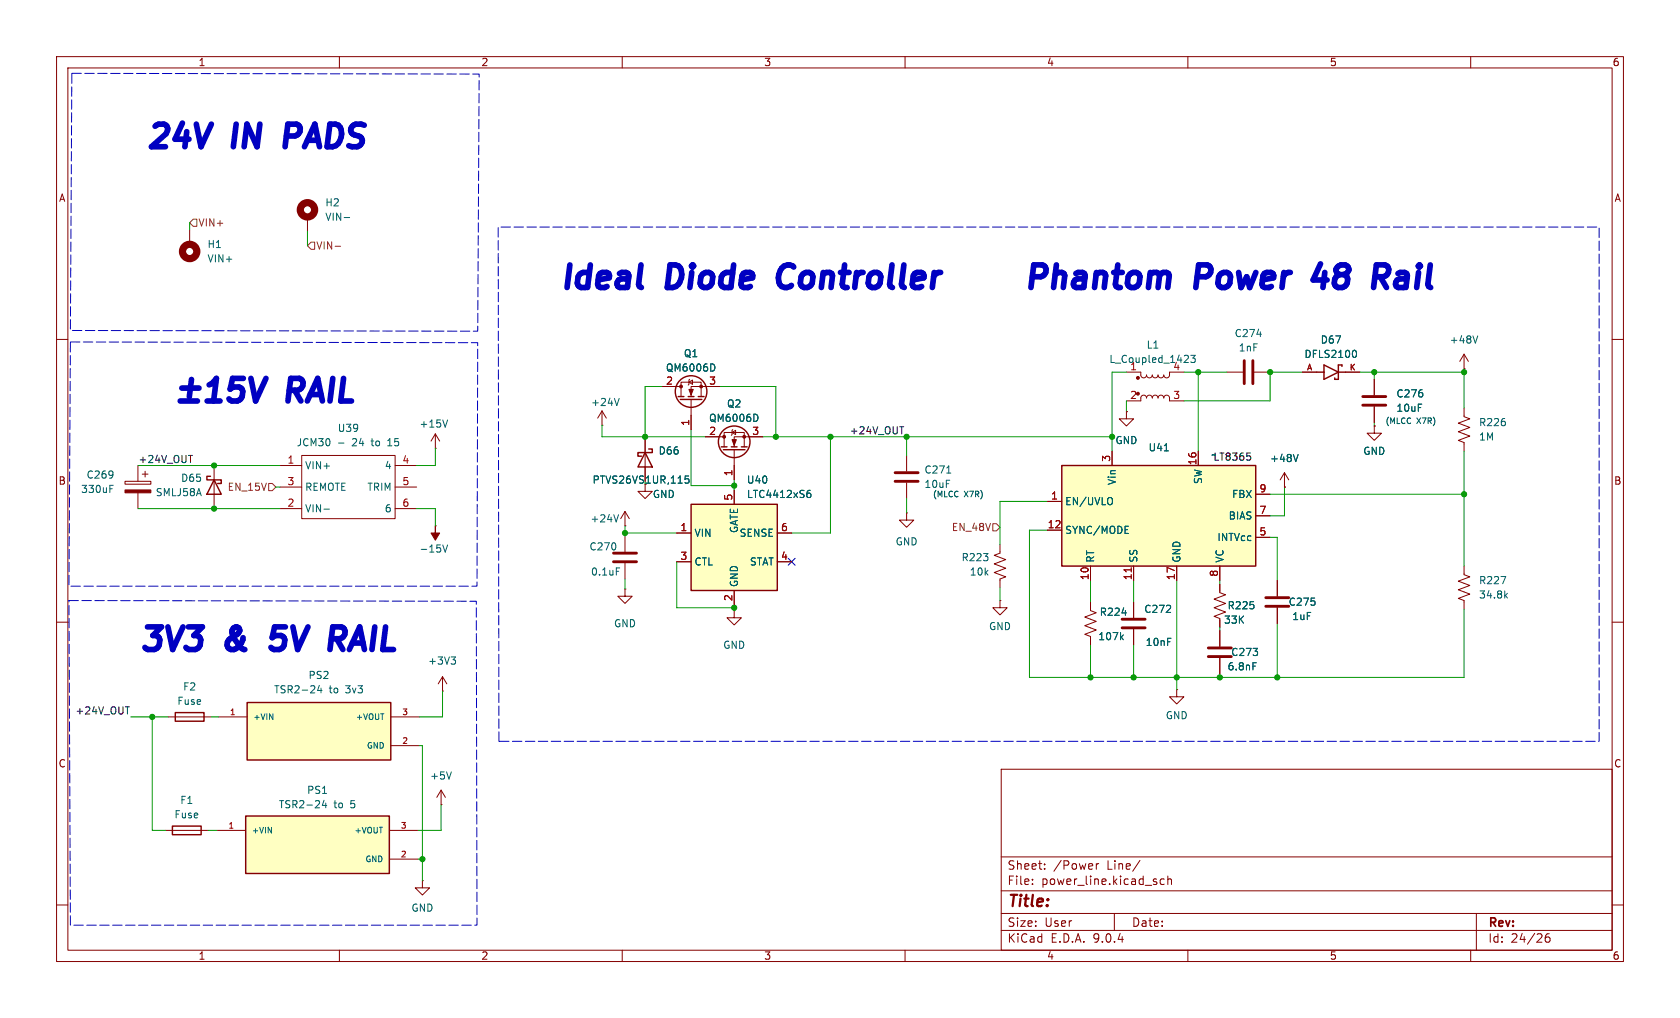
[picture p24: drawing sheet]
<svg xmlns="http://www.w3.org/2000/svg" width="297mm" height="180mm" viewBox="0 0 297 180" stroke-linecap="round" stroke-linejoin="round" font-family="sans-serif">
<defs><g id="words">
<g font-size="5.6" fill="#0000c2">
<text x="25.1" y="27.6">24V</text>
<text x="41.4" y="27.6">IN</text>
<text x="52.8" y="27.6">PADS</text>
<text x="98.2" y="52.5">Ideal</text>
<text x="118.1" y="52.5">Diode</text>
<text x="140" y="52.5">Controller</text>
<text x="180.2" y="52.5">Phantom</text>
<text x="211.6" y="52.5">Power</text>
<text x="234.5" y="52.5">48</text>
<text x="247.4" y="52.5">Rail</text>
<text x="51.1" y="72.6">RAIL</text>
<text x="23.9" y="116.5">3V3</text>
<text x="40.2" y="116.5">&amp;</text>
<text x="50.4" y="116.5">5V</text>
<text x="62.9" y="116.5">RAIL</text>
</g>
<text font-size="2.8" fill="#840000" x="178" y="160.9">Title:</text>
<g font-size="2.1" fill="#840000">
<text x="178" y="154">Sheet:</text>
<text x="186.2" y="154">/Power</text>
<text x="195.7" y="154">Line/</text>
<text x="178" y="156.7">File:</text>
<text x="184.1" y="156.7">power_line.kicad_sch</text>
<text x="178" y="166.9">KiCad</text>
<text x="178" y="164.1">Size:</text>
<text x="184.7" y="164.1">User</text>
<text x="185.7" y="166.9">E.D.A.</text>
<text x="193.3" y="166.9">9.0.4</text>
<text x="200" y="164.1">Date:</text>
<text x="263" y="164.3">Rev:</text>
<text x="263" y="166.9">Id:</text>
<text x="267.1" y="166.9">24/26</text>
</g>
<g font-size="1.8" fill="#840000">
<text x="35" y="11.9">1</text>
<text x="85" y="11.9">2</text>
<text x="135" y="11.9">3</text>
<text x="185" y="11.9">4</text>
<text x="235" y="11.9">5</text>
<text x="285" y="11.9">6</text>
<text x="10.3" y="35.9">A</text>
<text x="285.3" y="35.9">A</text>
<text x="10.3" y="85.9">B</text>
<text x="104.7" y="85.7">PTVS26VS1UR,115</text>
<text x="285.3" y="85.9">B</text>
<text x="10.3" y="135.9">C</text>
<text x="285.3" y="135.9">C</text>
<text x="35" y="169.9">1</text>
<text x="85" y="169.9">2</text>
<text x="135" y="169.9">3</text>
<text x="185" y="169.9">4</text>
<text x="235" y="169.9">5</text>
<text x="285" y="169.9">6</text>
</g>
<g font-size="1.8" fill="#725600">
<text x="35" y="40.2">VIN+</text>
<text x="55.8" y="44.3">VIN-</text>
<text x="40.1" y="87">EN_15V</text>
<text x="168.2" y="94.1">EN_48V</text>
</g>
<g font-size="1.8" fill="#006464">
<text x="57.4" y="39.2">VIN-</text>
<text x="57.4" y="36.7">H2</text>
<text x="36.6" y="46.6">VIN+</text>
<text x="36.6" y="44.1">H1</text>
<text x="218.2" y="59.8">C274</text>
<text x="117.6" y="65.9">QM6006D</text>
<text x="120.8" y="63.4">Q1</text>
<text x="196" y="64.4">L_Coupled_1423</text>
<text x="199.7" y="65.5">1</text>
<text x="202.6" y="61.8">L1</text>
<text x="207.3" y="65.5">4</text>
<text x="218.9" y="62.3">1nF</text>
<text x="230.5" y="63.5">DFLS2100</text>
<text x="233.4" y="61">D67</text>
<text x="256.2" y="61">+48V</text>
<text x="104.4" y="72">+24V</text>
<text x="246.8" y="70.5">C276</text>
<text x="59.6" y="76.6">U39</text>
<text x="74.1" y="75.8">+15V</text>
<text x="125.2" y="74.8">QM6006D</text>
<text x="128.4" y="72.3">Q2</text>
<text x="246.8" y="73">10uF</text>
<text x="261.4" y="75.6">R226</text>
<text x="52.4" y="79.1">JCM30</text>
<text x="53.8" y="83.2">VIN+</text>
<text x="62.4" y="79.1">24</text>
<text x="66" y="79.1">to</text>
<text x="67.9" y="83.2">4</text>
<text x="69" y="79.1">15</text>
<text x="116.3" y="80.6">D66</text>
<text x="163.3" y="83.9">C271</text>
<text x="197.1" y="78.7">GND</text>
<text x="203" y="80">U41</text>
<text x="214" y="81.3">~</text>
<text x="224.4" y="81.9">+48V</text>
<text x="240.9" y="80.6">GND</text>
<text x="261.4" y="78.1">1M</text>
<text x="14.2" y="87.4">330uF</text>
<text x="15.2" y="84.8">C269</text>
<text x="27.4" y="87.9">SMLJ58A</text>
<text x="31.9" y="85.4">D65</text>
<text x="53.8" y="87">REMOTE</text>
<text x="64.8" y="87">TRIM</text>
<text x="115.3" y="88.3">GND</text>
<text x="131.9" y="85.7">U40</text>
<text x="131.9" y="88.3">LTC4412xS6</text>
<text x="188.2" y="89.5">EN/UVLO</text>
<text x="197.5" y="85.9" transform="rotate(-90 197.5 85.9)">Vin</text>
<text x="212.7" y="85.7" transform="rotate(-90 212.7 85.7)">SW</text>
<text x="217.7" y="88.3">FBX</text>
<text x="53.8" y="90.8">VIN-</text>
<text x="67.9" y="90.8">6</text>
<text x="104.3" y="92.6">+24V</text>
<text x="122.7" y="95.1">VIN</text>
<text x="130.7" y="95.1">SENSE</text>
<text x="130.7" y="94.4" transform="rotate(-90 130.7 94.4)">GATE</text>
<text x="188.2" y="94.6">SYNC/MODE</text>
<text x="215.1" y="95.9">INTVcc</text>
<text x="217.1" y="92.1">BIAS</text>
<text x="74.1" y="97.9">-15V</text>
<text x="104.1" y="97.5">C270</text>
<text x="104.4" y="102">0.1uF</text>
<text x="122.7" y="100.2">CTL</text>
<text x="132.5" y="100.2">STAT</text>
<text x="158.2" y="96.6">GND</text>
<text x="169.9" y="99.4">R223</text>
<text x="171.3" y="102">10k</text>
<text x="193.6" y="99.6" transform="rotate(-90 193.6 99.6)">RT</text>
<text x="201.3" y="99.6" transform="rotate(-90 201.3 99.6)">SS</text>
<text x="208.9" y="99.6" transform="rotate(-90 208.9 99.6)">GND</text>
<text x="216.5" y="99.6" transform="rotate(-90 216.5 99.6)">VC</text>
<text x="130.7" y="103.9" transform="rotate(-90 130.7 103.9)">GND</text>
<text x="216.9" y="107.9">R225</text>
<text x="227.7" y="107.3">C275</text>
<text x="261.4" y="103.5">R227</text>
<text x="261.4" y="106">34.8k</text>
<text x="108.5" y="111.1">GND</text>
<text x="174.7" y="111.6">GND</text>
<text x="194.1" y="113.4">107k</text>
<text x="194.3" y="109.1">R224</text>
<text x="202.2" y="108.6">C272</text>
<text x="216.3" y="110.5">33K</text>
<text x="228.4" y="109.8">1uF</text>
<text x="75.6" y="117.7">+3V3</text>
<text x="127.8" y="114.9">GND</text>
<text x="202.4" y="114.4">10nF</text>
<text x="216.9" y="118.7">6.8nF</text>
<text x="217.6" y="116.2">C273</text>
<text x="31.2" y="124.8">Fuse</text>
<text x="32.3" y="122.3">F2</text>
<text x="48.4" y="122.8">TSR2-24</text>
<text x="54.4" y="120.3">PS2</text>
<text x="58.2" y="122.8">to</text>
<text x="61.2" y="122.8">3v3</text>
<text x="206" y="127.4">GND</text>
<text x="31.8" y="142.4">F1</text>
<text x="49.2" y="143.1">TSR2-24</text>
<text x="54.2" y="140.6">PS1</text>
<text x="59" y="143.1">to</text>
<text x="62.1" y="143.1">5</text>
<text x="75.9" y="138">+5V</text>
<text x="30.7" y="144.9">Fuse</text>
<text x="72.6" y="161.4">GND</text>
</g>
<g font-size="1.8" fill="#a90000">
<text x="117.7" y="68.1">2</text>
<text x="125.3" y="68.1">3</text>
<text x="199.7" y="70.6">2</text>
<text x="207.3" y="70.6">3</text>
<text x="121.9" y="75.4" transform="rotate(-90 121.9 75.4)">1</text>
<text x="125.3" y="77">2</text>
<text x="132.9" y="77">3</text>
<text x="50.7" y="82.1">1</text>
<text x="71" y="82.1">4</text>
<text x="196.3" y="81.7" transform="rotate(-90 196.3 81.7)">3</text>
<text x="211.6" y="82.4" transform="rotate(-90 211.6 82.4)">16</text>
<text x="50.7" y="85.9">3</text>
<text x="50.7" y="89.7">2</text>
<text x="71" y="85.9">5</text>
<text x="71" y="89.7">6</text>
<text x="129.5" y="88.6" transform="rotate(-90 129.5 88.6)">5</text>
<text x="129.5" y="84.3" transform="rotate(-90 129.5 84.3)">1</text>
<text x="185.7" y="88.4">1</text>
<text x="222.6" y="87.1">9</text>
<text x="120.2" y="94">1</text>
<text x="138" y="94">6</text>
<text x="185.1" y="93.5">12</text>
<text x="222.6" y="90.9">7</text>
<text x="222.6" y="94.8">5</text>
<text x="120.2" y="99.1">3</text>
<text x="138" y="99.1">4</text>
<text x="129.5" y="106.4" transform="rotate(-90 129.5 106.4)">2</text>
<text x="192.5" y="102.7" transform="rotate(-90 192.5 102.7)">10</text>
<text x="200.2" y="102.7" transform="rotate(-90 200.2 102.7)">11</text>
<text x="207.8" y="102.7" transform="rotate(-90 207.8 102.7)">17</text>
<text x="215.4" y="102.1" transform="rotate(-90 215.4 102.1)">8</text>
</g>
<g font-size="1.8" fill="#0f0f0f">
<text x="150.1" y="76.9">+24V_OUT</text>
<text x="24.4" y="82">+24V_OUT</text>
<text x="13.2" y="126.4">+24V_OUT</text>
</g>
<text font-size="1.8" x="214" y="81.3">~LT8365</text>
<text font-size="1.8" fill="#004848" x="163.3" y="86.5">10uF</text>
<g font-size="1.4" fill="#a90000">
<text x="231" y="65.5">A</text>
<text x="238.5" y="65.5">K</text>
<text x="40.5" y="126.5">1</text>
<text x="71" y="126.5">3</text>
<text x="71" y="131.6">2</text>
<text x="40.3" y="146.6">1</text>
<text x="70.8" y="146.6">3</text>
<text x="70.8" y="151.7">2</text>
</g>
<g font-size="1.4" fill="#004848">
<text x="244.8" y="75.2">(MLCC</text>
<text x="250.5" y="75.2">X7R)</text>
<text x="164.8" y="88.1">(MLCC</text>
<text x="170.5" y="88.1">X7R)</text>
</g>
<g font-size="1.4" fill="#006464">
<text x="44.7" y="127.5">+VIN</text>
<text x="62.8" y="127.5">+VOUT</text>
<text x="64.7" y="132.6">GND</text>
<text x="44.4" y="147.6">+VIN</text>
<text x="62.5" y="147.6">+VOUT</text>
<text x="64.5" y="152.6">GND</text>
</g>
</g></defs>
<g fill="none" stroke="#840000" stroke-width=".18">
<path d="M10 10h277v160h-277zM12 12h273v156h-273zM60 10v2M110 10v2M160 10v2M210 10v2M260 10v2M10 60h2M106.4 75.2h.1M106.4 72.7l-.7 1.2M106.4 72.7l.8 1.2M106.4 72.7v2.5"/>
<path d="M114 77.5v7.6M199.1 72.8v1.3h1.3l-1.3 1.2-1.2-1.2h1.2M199.1 72.8h.1M199.1 65.8h2.6v.7l.5 .3 .3-.1 .2-.4 .1 .3 .3 .2 .4-.1 .2-.4 .1 .3 .3 .2 .4-.1 .2-.4 .1 .3 .3 .2 .4-.1 .2-.4 .2 .4 .4 .1 .4-.3 .1-.7h2.5M199.1 70.9h2.6v-.7l.5-.3 .3 .1 .2 .4 .1-.4 .4-.1 .4 .1 .1 .4 .1-.3 .3-.2 .4 .1 .2 .4 .2-.4 .5-.1 .2 .2 .1 .3 .2-.4 .4-.1 .4 .3 .1 .7h2.5M216.9 65.8h2.8M221.7 65.8h2.8M230.3 65.8h2.5M237.9 65.8h2.5M243 75.3v1.3h1.2l-1.2 1.3-1.3-1.3h1.3M243 75.3h.1M285 60h2"/>
<path d="M10 110h2M192.8 106.4v1.6l1 .3-2 .8 2 .8-2 .7 2 .8-2 .8 1 .3v1.6M200.4 106.4v2.8M200.4 111.3v2.8M285 110h2M177 136h108v32h-108zM177 157.5h108M177 151.5h108M182.5 156.3v.1M182.5 155.5v.1M184.7 153.6v.1M184.7 152.8v.1"/>
<path d="M193.8 152.7v1M194.2 152.7l-.2 .1-.2 .2M201.5 152.1l-1.3 2M205.8 155.5l-.4-.1-.3 .3v.4l.1 .2h.6M206.5 155.5l.2-.1 .3 .1 .1 .9M206.5 154.9v1.5M10 160h2M60 168v2M110 168v2M160 168v2M177 164.5h108M177 161.5h108"/>
<path d="M197 161.5v3M210 168v2M260 168v2M261 161.5v6.5M273.9 165.1a.59 .59 0 0 0-.7 .6v.6l.1 .2 .4 .1 .3-.1v-.5l-.1-.3h-.4l-.3 .3M285 160h2"/>
</g>
<path d="M220 63.8v4M221.5 63.8v4M198.4 109.5h4M198.4 111h4" fill="none" stroke="#840000" stroke-width=".51"/>
<path d="M222.2 59.1h.8M109.5 70.4l-.5 1.3M209.3 64.1h.8M210 62.9v.5M210.5 62.8h.8l-.4 .5 .3 .1v.6l-.1 .1-.6-.1M239.5 61.9a.79 .79 0 0 1 0 1.3M121.8 84.2h-.7v.6l.2-.2 .4 .1 .1 .2v.4l-.2 .1-.5-.1M198.2 112.6l.4 .5M198.4 108.4h.7M198.6 112.3l-.5 .5" fill="none" stroke="#006464" stroke-width=".18"/>
<g fill="#840000" stroke="#840000" stroke-width=".18">
<circle cx="201.2" cy="66.8" r=".25"/>
<circle cx="201.2" cy="69.6" r=".25"/>
</g>
<path d="M114.7 79.4h.6v.6h-2.5v.7h.6M232.8 65.8h1.3M234.1 64.5l2.5 1.3-2.5 1.3zM236.6 65.8h1.3M237.2 64.8v-.3h-.6v2.6h-.6v-.3M114 80l1.3 2.6h-2.5z" fill="none" stroke="#840000" stroke-width=".25"/>
<path d="M187.7 82.3h34.3v17.8h-34.3z" fill="#ffffc2"/>
<path d="M187.7 82.3h34.3v17.8h-34.3z" fill="none" stroke="#840000" stroke-width=".25"/>
<g fill="none" stroke="#840000" stroke-width=".18">
<path d="M196.6 79.8v2.5M211.8 79.8v2.5M243 67.1v2.8M243 71.9v2.8M114 85.6v1.3h1.3l-1.3 1.3-1.2-1.3h1.2M185.2 88.7h2.5M185.2 93.7h2.5M222 87.4h2.5M222 91.2h2.5M222 95h2.5M227.1 86.1h.1M227.1 83.6l-.8 1.3"/>
<path d="M227.1 83.6l.7 1.3M227.1 83.6v2.5M129.8 108v1.2h1.3l-1.3 1.3-1.3-1.3h1.3M129.8 108h.1M192.8 100.1v2.5M200.4 100.1v2.5M208 100.1v2.5M215.6 103.3v1.5l1.1 .4-2.1 .7 2.1 .8-2.1 .8 2.1 .7-2.1 .8 1 .4v1.5M215.6 100.1v2.5M215.6 111.5v2.8M215.6 116.3v2.8M225.8 102.6v2.8"/>
<path d="M225.8 107.5v2.8"/>
</g>
<path d="M205.8 79.7h.8M196.5 88a.9 .9 0 0 1 0 1.2M198.9 94.3h.6M198.9 93.1h.6M229.5 80.4l-.4 1.2M221.5 117.2h.6" fill="none" stroke="#006464" stroke-width=".18"/>
<path d="M200 100.4v.7" fill="none" stroke="#a90000" stroke-width=".18"/>
<path d="M240.9 71.6h4.1M240.9 70.1h4.1M213.6 116.1h4.1M213.6 114.6h4.1M223.8 107.2h4M223.8 105.7h4" fill="none" stroke="#840000" stroke-width=".51"/>
<path d="M122.2 89.2h15.2v15.2h-15.2z" fill="#ffffc2"/>
<g fill="none" stroke="#840000" stroke-width=".25">
<path d="M119.9 70.1h1M120.3 70.6h3.8M121.7 70.1h1M123.4 70.1h1.1M37.2 84.2h-.6v.7h2.5v.6h-.6M37.8 84.9l1.3 2.5h-2.5zM122.2 89.2h15.2v15.2h-15.2zM31 126h5.1v1.5h-5.1zM30.5 146.1h5.1v1.5h-5.1z"/>
<circle cx="122.2" cy="69.2" r="2.79"/>
</g>
<g fill="none" stroke="#840000" stroke-width=".18">
<path d="M54.4 38.4v2.5M33.5 40.7v2.5M77 79.3h.1M77 76.7l-.8 1.3M77 76.7l.7 1.3M77 76.7v2.6M117.1 68.3h3.3M120.4 70.1v-2.5h3.6v2.5M121.8 67.6l.6-.4v.8zM121.9 67.1l-.1 .1v.8l-.1 .1M122.2 70.6v5.4M127.3 68.3h-5.1v1.8"/>
<path d="M22.1 85.1h4.6v.5h-4.6zM24.4 82.3v2.8M24.4 87.1v2.8M25.1 83.8h1.1M25.7 83.3v1M37.8 82.3v7.6M49.5 82.3h3.8M49.5 86.1h3.8M49.5 89.9h3.8M53.3 80.5h16.5v11.2h-16.5zM69.8 82.3h3.9M69.8 86.1h3.9"/>
<path d="M69.8 89.9h3.9M77 93h.1M110.5 94.8v2.8M110.5 99.6v2.8M119.6 94.2h2.6M119.6 99.3h2.6M129.8 86.6v2.6M137.4 94.2h2.6M137.4 99.3h2.6M110.5 104.2v1.2h1.3l-1.3 1.3-1.3-1.3h1.3M110.5 104.2h.1M129.8 104.4v2.5"/>
<path d="M29.7 126.8h7.6M29.2 146.8h7.6M74.7 155.7v1.3h1.2l-1.2 1.3-1.3-1.3h1.3M74.7 155.7h.1"/>
</g>
<g fill="none" stroke="#006464" stroke-width=".18">
<path d="M60.8 38.5h1M59.8 78.3h1M68.5 78.8h.8M68.7 77.9h-.2M79.1 74.3l-.4 1.2M126.1 64.4l.3 .5-.3 .7M19.4 86.4h.4M19.4 85.8h.6M57.3 90h.9M78.3 96.4l.4 1.2 .4-1.2M142.8 87.2h.3l.3 .2-.2 .5h-.4M143.2 86.7l-.4 .1"/>
<path d="M109 100.4h.6"/>
</g>
<g fill="none" stroke="#840000" stroke-width="1.3">
<circle cx="54.4" cy="37.1" r="1.27"/>
<circle cx="33.5" cy="44.5" r="1.27"/>
</g>
<path d="M108.5 97.8h4M108.5 99.3h4" fill="none" stroke="#840000" stroke-width=".51"/>
<g fill="#840000" stroke="#840000" stroke-width=".18">
<path d="M22.1 86.6h4.6v.5h-4.6z"/>
<path d="M77 93v1.2h.7l-.7 1.3-.8-1.3h.8z"/>
<path d="M121.8 68.8h.8l-.4 1.1z"/>
<circle cx="120.4" cy="68.3" r=".25"/>
<circle cx="124" cy="68.3" r=".25"/>
</g>
<path d="M43.4 144.3h25.4v10.1h-25.4z" fill="#ffffc2"/>
<path d="M43.4 144.3h25.4v10.1h-25.4z" fill="none" stroke="#840000" stroke-width=".25"/>
<path d="M78 139.7l-.8 1.3M78 139.7l.7 1.3M78 139.7v2.6M38.4 146.8h5M68.8 146.8h5.1M68.8 151.9h5.1M78 142.3h.1" fill="none" stroke="#840000" stroke-width=".18"/>
<path d="M79.8 136.5l-.4 1.3M57.3 141.5l-.3 .9h.8M57.6 142v.8" fill="none" stroke="#006464" stroke-width=".18"/>
<path d="M43.7 124.2h25.4v10.2h-25.4z" fill="#ffffc2"/>
<g fill="none" stroke="#840000" stroke-width=".25">
<path d="M127.5 79h1M127.9 79.5h3.8M129.3 79h1M131.1 79h1M43.7 124.2h25.4v10.2h-25.4z"/>
<circle cx="129.8" cy="78.1" r="2.79"/>
</g>
<g fill="none" stroke="#840000" stroke-width=".18">
<path d="M114 77.5v2.5M117.1 68.3h2.5M122.2 73.4v2.6M124.7 77.2h3.3M124.7 68.3h2.6M128 79v-2.5h3.6v2.5M129.4 76.5l.6-.4v.8zM129.5 76l-.1 .1v.8l-.1 .1M129.8 79.5v5.4M134.9 77.2h-5.1v1.8M196.6 79.8v2.5M199.1 72.8h.1"/>
<path d="M211.8 79.8v2.5M230.3 65.8h2.5M237.9 65.8h2.5M243 75.3h.1M243 67.1v2.8M243 71.9v2.8M258.8 72.2v1.5l1 .4-2 .7 2 .8-2 .7 2 .8-2 .8 1 .3v1.6M258.8 65.2h.1M258.8 62.6v2.6M258.8 62.6l-.7 1.3M258.8 62.6l.8 1.3M110.5 93h.1"/>
<path d="M110.5 90.4l-.8 1.3M110.5 90.4l.8 1.3M110.5 90.4v2.6M114 82.6v2.5M119.6 94.2h2.6M119.6 99.3h2.6M129.8 86.6v2.6M137.4 94.2h2.6M137.4 99.3h2.6M160.3 90.7v1.3h1.2l-1.2 1.2-1.3-1.2h1.3M160.3 90.7h.1M160.3 80.5v2.8"/>
<path d="M160.3 85.4v2.8M176.8 96.3v1.5l-1 .4 2 .7-2 .8 2 .8-2 .7 2 .8-1 .4v1.5M185.2 88.7h2.5M185.2 93.7h2.5M222 87.4h2.5M222 91.2h2.5M222 95h2.5M227.1 86.1h.1M78.2 119.6l-.7 1.3M78.2 119.6l.8 1.3M78.2 119.6v2.6M129.8 104.4v2.5"/>
<path d="M176.8 106.2v1.3h-1.3l1.3 1.2 1.3-1.2h-1.3M176.8 106.2h.1M192.8 100.1v2.5M192.8 106.4v1.3M192.8 112.8v1.3M200.4 100.1v2.5M200.4 106.4v2.8M200.4 111.3v2.8M208 100.1v2.5M215.6 100.1v2.5M215.6 103.3v1.2M215.6 109.6v1.3"/>
<path d="M215.6 111.5v2.8M215.6 116.3v2.8M225.8 102.6v2.8M225.8 107.5v2.8M258.8 100.1v1.5l1 .4-2 .8 2 .7-2 .8 2 .7-2 .8 1 .4v1.5M38.6 126.8h5.1M69.1 126.8h5.1M69.1 131.8h5.1M78.2 122.2h.1M208 121.9v1.3h-1.2l1.2 1.3 1.3-1.3h-1.3M208 121.9h.1"/>
</g>
<g fill="none" stroke="#006464" stroke-width=".18">
<path d="M261.2 59.4l-.4 1.3M126.1 64.4l.3 .5-.3 .7M133.8 73.3l.2 .5-.2 .6M205.8 79.7h.8M239.5 61.9a.79 .79 0 0 1 0 1.3M109.4 91l-.5 1.3M121.8 84.2h-.7v.6l.2-.2 .4 .1 .1 .2v.4l-.2 .1-.5-.1M142.8 87.2h.3l.3 .2-.2 .5h-.4M143.2 86.7l-.4 .1M167.4 83.7h.7M196.5 88a.9 .9 0 0 1 0 1.2M198.9 94.3h.6"/>
<path d="M198.9 93.1h.6M229.5 80.4l-.4 1.2M79.7 116.2h.8l-.4 .4M80.3 116.6l.2 .3v.3l-.2 .2M198.2 112.6l.4 .5M198.4 108.4h.7M198.6 112.3l-.5 .5M221.5 117.2h.6M265.3 101.9h.9l-.5 1.3M266.1 105.3l.4 .5M266.5 104.9l-.5 .5M56.4 121.2l-.3 .9h.8"/>
<path d="M56.8 121.7v.8"/>
</g>
<g fill="#840000" stroke="#840000" stroke-width=".18">
<path d="M129.4 77.7h.8l-.4 1.1z"/>
<circle cx="128" cy="77.2" r=".25"/>
<circle cx="131.6" cy="77.2" r=".25"/>
</g>
<path d="M158.2 83.6h4.1M158.2 85.1h4.1" fill="none" stroke="#840000" stroke-width=".51"/>
<path d="M12.7 13l72 .1-.2 45.5-72.1-.2 .3-45.4M12.4 60.5l72.1 .1-.2 43h-72.1l.2-43.1M12.2 106.2l72 .1 .1 57.3h-71.9l-.2-57.4M88.2 131.1l-.1-91h194.6v91h-194.5" fill="none" stroke="#0000c2" stroke-width=".18" stroke-dasharray="1.7 .6"/>
<path d="M33.5 39.4l.7-.6h.6v1.2h-.6zM55 42.8h.6v1.3h-.6l-.6-.7zM59.2 43.5h1M47.5 85.5h.6l.7 .6-.7 .7h-.6zM175.5 92.6h.6l.7 .6-.7 .7h-.6z" fill="none" stroke="#725600" stroke-width=".18"/>
<path d="M159 75.4h.8M33.3 80.5h.7M22.2 125h.7" fill="none" stroke="#0f0f0f" stroke-width=".18"/>
<g fill="none" stroke="#009600" stroke-width=".18">
<path d="M33.5 39.4v1.3M54.4 40.9v2.5M77 79.3v3h-3.3M106.4 75.2v2h18.3M117.1 68.3h-3.1v9.2M122.2 76v9.9h7.6M127.3 68.3h9.9v8.9M134.9 77.2h61.7M146.8 77.2v17h-6.8M160.3 77.2v3.3M199.1 70.9v1.9M199.1 65.8h-2.5v14"/>
<path d="M209.3 65.8h7.6M211.8 65.8v14M230.3 65.8h-5.8v5.1h-15.2M240.4 65.8h18.4M243 65.8v1.3M243 74.7v.6M258.8 65.2v7M258.8 79.8v20.3M24.4 89.9h25.1M24.4 82.3h25.1M48.8 86.1h.7M73.7 89.9h3.3v3.1"/>
<path d="M110.5 93v1.8M110.5 94.2h9.1M119.6 99.3v8.2h10.2M129.8 84.9v1.7M160.3 88.2v2.5M185.2 93.7h-3.2v26.1h76.8v-12.1M185.2 88.7h-8.4v7.6M224.5 87.4h34.3M224.5 95h1.3v7.6M227.1 86.1v5.1h-2.6M110.5 102.4v1.8M129.8 106.9v1.1"/>
<path d="M176.8 103.9v2.3M192.8 102.6v3.8M192.8 114.1v5.7M200.4 102.6v3.8M200.4 114.1v5.7M208 102.6v19.3M215.6 102.6v.7M215.6 110.9v.6M215.6 119.1v.7M225.8 110.3v9.5M23.1 126.8h6.6M26.9 126.8v20h2.3"/>
<path d="M37.3 126.8h1.3M74.2 131.8h.5v23.9M78.2 122.2v4.6h-4M36.8 146.8h1.6M73.9 151.9h.8M78 142.3v4.5h-4.1"/>
</g>
<path d="M139.3 98.7l1.3 1.2M140.6 98.7l-1.3 1.2" fill="none" stroke="#000084" stroke-width=".18"/>
<g fill="none" stroke="#0000c2" stroke-width="1">
<path d="M50.6 24h1.6M52.4 21.9h-1.5l-.5 4M113 50.6l.4 .2M138.6 47a2.56 2.56 0 0 0-.4 3.6l.5 .2M205.6 48.2h.6l.4 .2 .1 .3-.3 2.1M233.4 46.6l-1.3 2.9h2.5M243.1 48.9h1.5a1.11 1.11 0 0 0 .9-.9 1.11 1.11 0 0 0-.6-1.2h-1.6l-.5 4M244 48.9l1.1 1.9M31.9 70.9h3M32.1 68.6h3.1M33.9 67.1l-.4 3M36.6 70.9h2.3"/>
<path d="M37 68l.8-.5 .5-.6-.5 4M43 66.9h-1.9l-.4 1.9 .6-.4h1l.3 .2 .3 .6-.1 .9-.2 .4-.6 .4h-1l-.5-.4M44.4 66.9l.8 4 1.8-4M47.9 114.5l.5 .3h1M50.5 110.8h-2l-.4 2 .6-.4h1M58.8 110.8h1.6l.3 .2a1.15 1.15 0 0 1-.6 1.9h-1.5M59.5 112.9l1.1 1.9"/>
</g>
<path d="M220.4 80.1h.6M220.9 80.6l.2 .2v.3l-.2 .3" fill="none" stroke="#000" stroke-width=".18"/>
<path d="M200 100.4v.7" fill="none" stroke="#a90000" stroke-width=".18"/>
<g fill="#009600" stroke="#009600" stroke-width=".18">
<circle cx="160.3" cy="77.2" r=".46"/>
<circle cx="137.2" cy="77.2" r=".46"/>
<circle cx="110.5" cy="94.2" r=".46"/>
<circle cx="129.8" cy="107.5" r=".46"/>
<circle cx="114" cy="77.2" r=".46"/>
<circle cx="129.8" cy="85.9" r=".46"/>
<circle cx="146.8" cy="77.2" r=".46"/>
<circle cx="192.8" cy="119.8" r=".46"/>
<circle cx="200.4" cy="119.8" r=".46"/>
<circle cx="208" cy="119.8" r=".46"/>
<circle cx="211.8" cy="65.8" r=".46"/>
<circle cx="196.6" cy="77.2" r=".46"/>
<circle cx="224.5" cy="65.8" r=".46"/>
<circle cx="258.8" cy="87.4" r=".46"/>
<circle cx="258.8" cy="65.8" r=".46"/>
<circle cx="243" cy="65.8" r=".46"/>
<circle cx="37.8" cy="89.9" r=".46"/>
<circle cx="37.8" cy="82.3" r=".46"/>
<circle cx="74.7" cy="151.9" r=".46"/>
<circle cx="26.9" cy="126.8" r=".46"/>
<circle cx="225.8" cy="119.8" r=".46"/>
<circle cx="215.6" cy="119.8" r=".46"/>
</g>
<use href="#words"/>
</svg>
